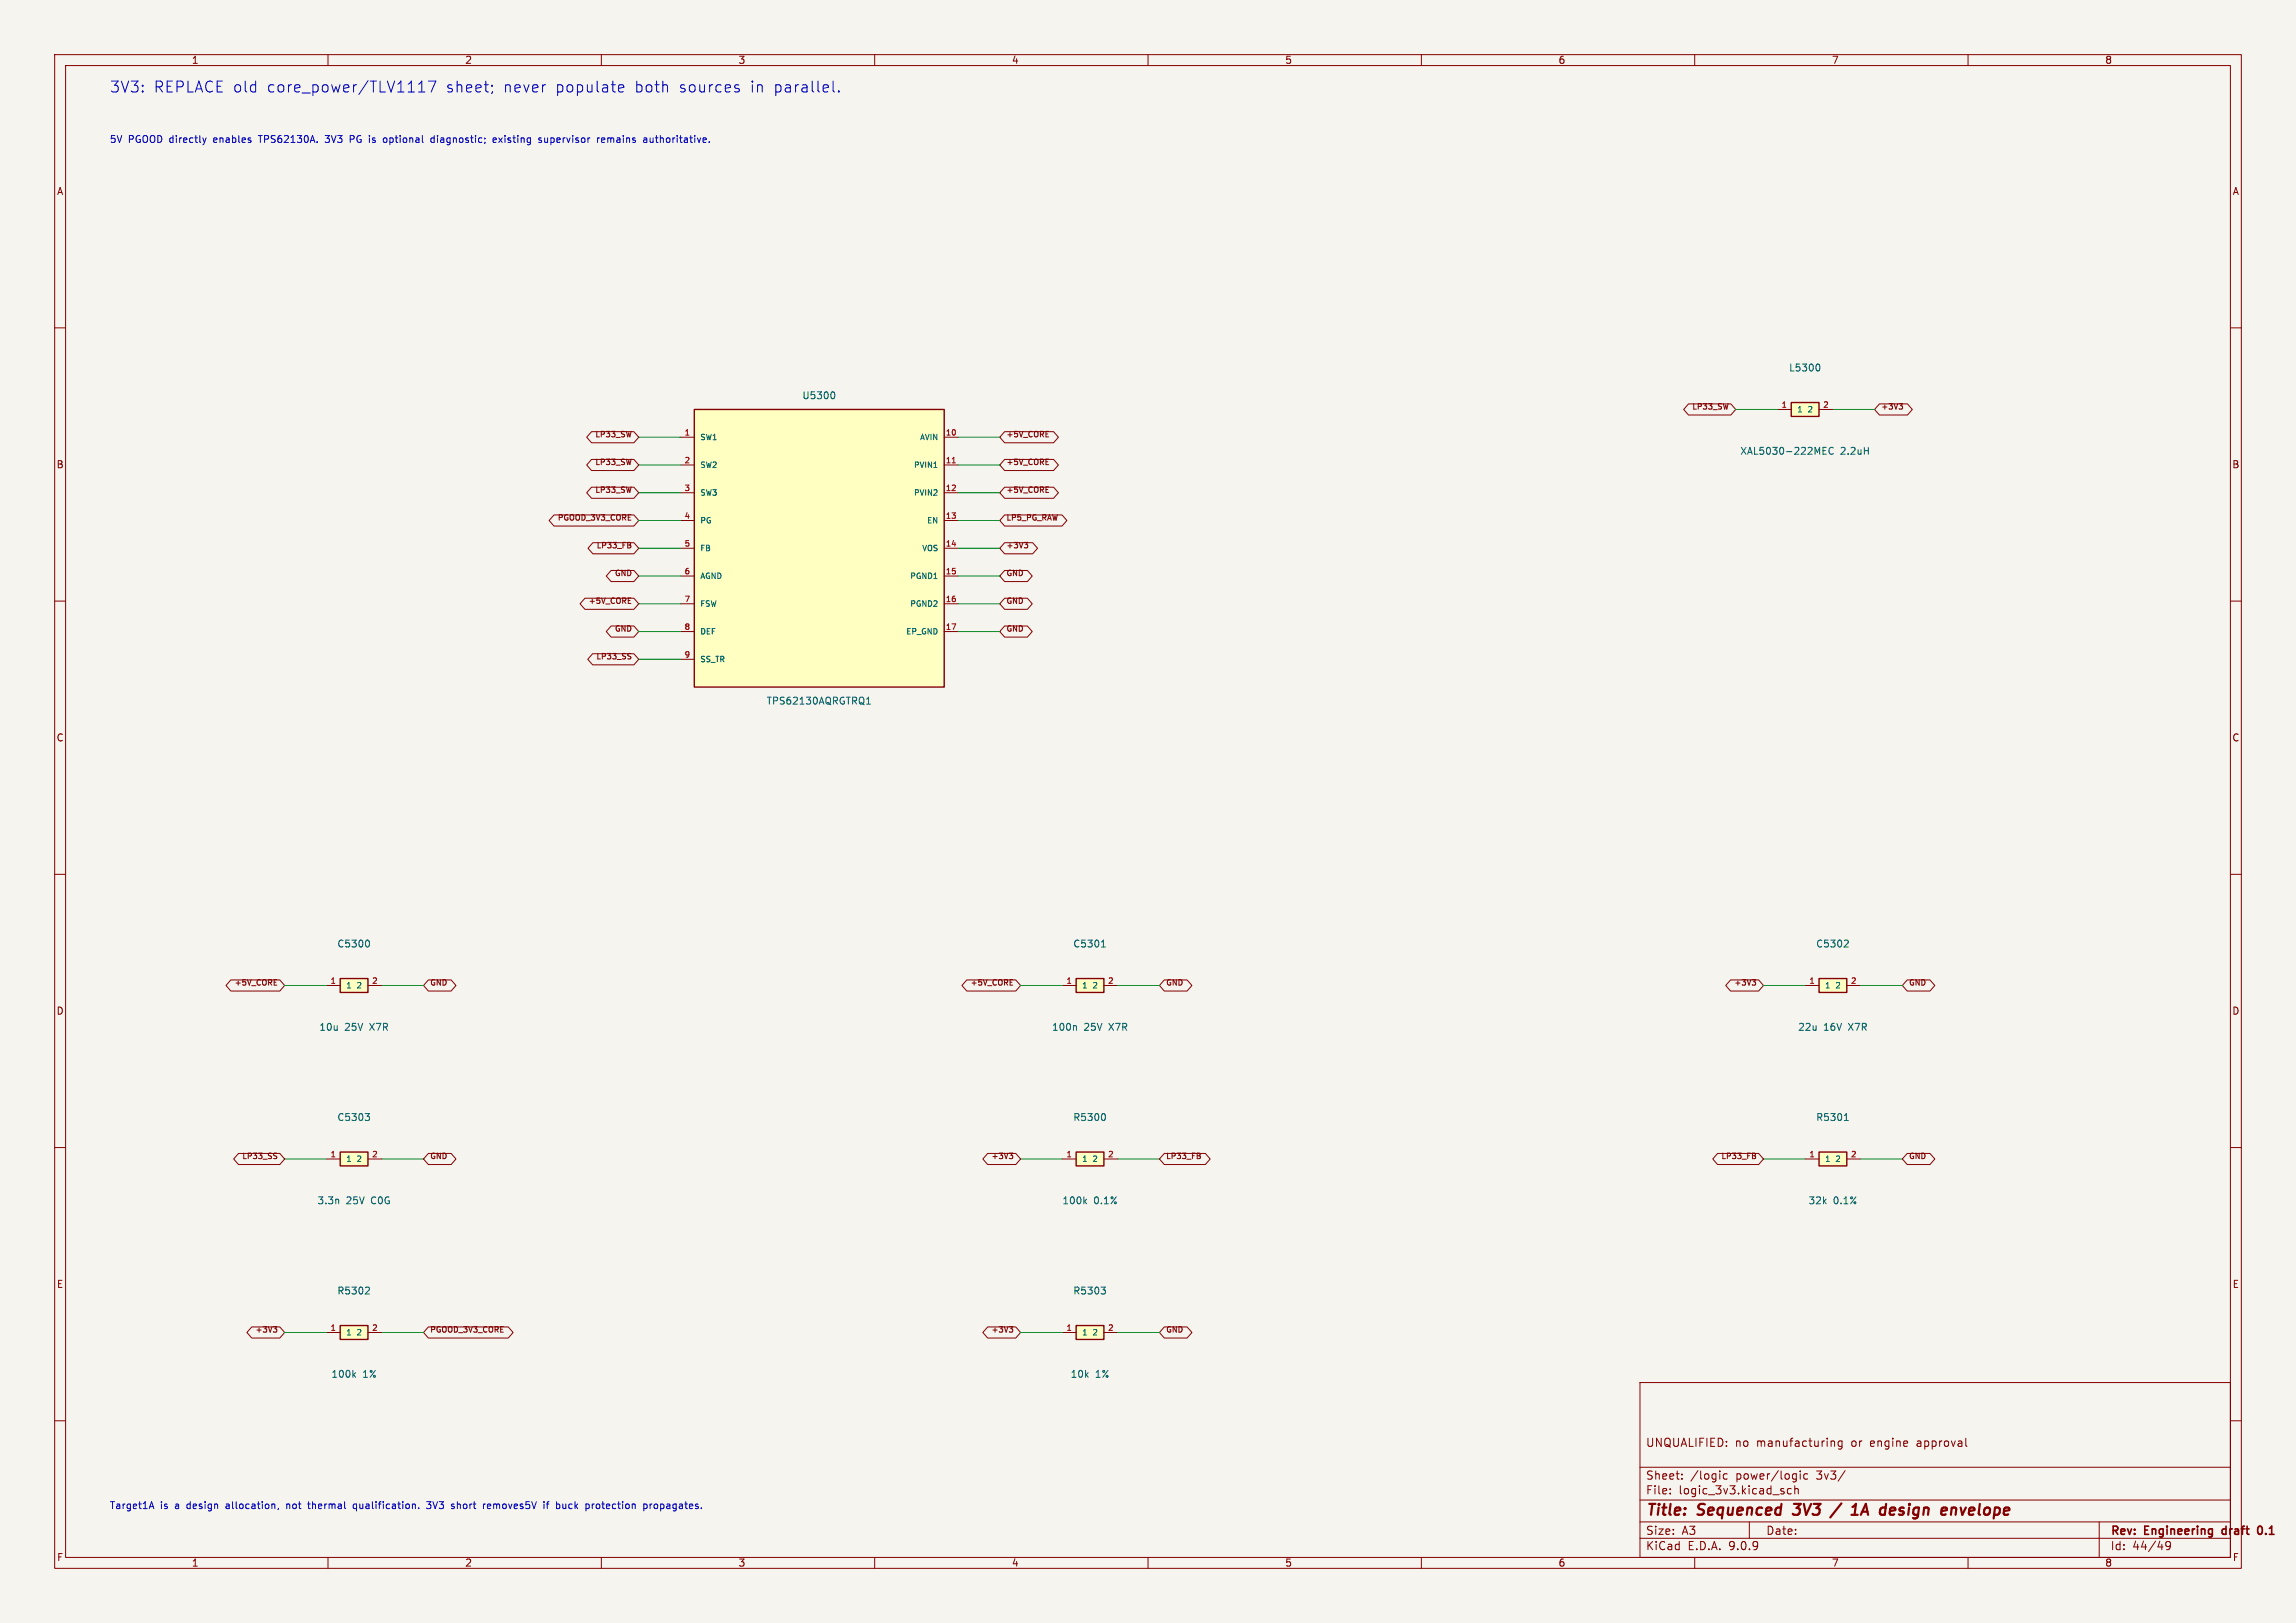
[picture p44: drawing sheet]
<svg xmlns="http://www.w3.org/2000/svg" width="420mm" height="297mm" viewBox="0 0 420 297" stroke-linecap="round" stroke-linejoin="round" font-family="sans-serif">
<defs><g id="words">
<g font-size="2.8" fill="#0000c2">
<text x="20" y="17.2">3V3:</text>
<text x="28.1" y="17.2">REPLACE old</text>
<text x="48.8" y="17.2">core_power/TLV1117</text>
<text x="81.7" y="17.2">sheet;</text>
<text x="92.2" y="17.2">never</text>
<text x="101.8" y="17.2">populate</text>
<text x="116.3" y="17.2">both</text>
<text x="124.5" y="17.2">sources</text>
<text x="137.6" y="17.2">in</text>
<text x="141.9" y="17.2">parallel.</text>
</g>
<g font-size="2.8" fill="#840000">
<text x="301" y="277.9">Title:</text>
<text x="310.6" y="277.9">Sequenced</text>
<text x="329" y="277.9">3V3</text>
<text x="336.8" y="277.9">/</text>
<text x="341.2" y="277.9">1A</text>
<text x="347.2" y="277.9">design</text>
<text x="359.2" y="277.9">envelope</text>
</g>
<g font-size="2.1" fill="#840000">
<text x="301" y="265">UNQUALIFIED:</text>
<text x="317.4" y="265">no</text>
<text x="321.4" y="265">manufacturing</text>
<text x="338.8" y="265">or</text>
<text x="342.4" y="265">engine</text>
<text x="351.1" y="265">approval</text>
<text x="301" y="273.7">File:</text>
<text x="301" y="271">Sheet:</text>
<text x="307.1" y="273.7">logic_3v3.kicad_sch</text>
<text x="309.2" y="271">/logic</text>
<text x="317.6" y="271">power/logic</text>
<text x="332.5" y="271">3v3/</text>
<text x="301" y="281.1">Size:</text>
<text x="307.6" y="281.1">A3</text>
<text x="323" y="281.1">Date:</text>
<text x="386" y="281.3">Rev:</text>
<text x="392.4" y="281.3">Engineering</text>
<text x="407.2" y="281.3">draft</text>
<text x="414.3" y="281.3">0.1</text>
<text x="301" y="283.9">KiCad</text>
<text x="308.7" y="283.9">E.D.A.</text>
<text x="316.3" y="283.9">9.0.9</text>
<text x="386" y="283.9">Id:</text>
<text x="390.1" y="283.9">44/49</text>
</g>
<g font-size="1.8" fill="#840000">
<text x="35" y="11.9">1</text>
<text x="85" y="11.9">2</text>
<text x="135" y="11.9">3</text>
<text x="185" y="11.9">4</text>
<text x="235" y="11.9">5</text>
<text x="285" y="11.9">6</text>
<text x="335" y="11.9">7</text>
<text x="385" y="11.9">8</text>
<text x="10.3" y="35.9">A</text>
<text x="408.3" y="35.9">A</text>
<text x="10.3" y="85.9">B</text>
<text x="408.2" y="85.9">B</text>
<text x="10.3" y="135.9">C</text>
<text x="408.2" y="135.9">C</text>
<text x="10.3" y="185.9">D</text>
<text x="408.2" y="185.9">D</text>
<text x="10.3" y="235.9">E</text>
<text x="408.3" y="235.9">E</text>
<text x="10.3" y="285.9">F</text>
<text x="35" y="286.9">1</text>
<text x="85" y="286.9">2</text>
<text x="135" y="286.9">3</text>
<text x="185" y="286.9">4</text>
<text x="235" y="286.9">5</text>
<text x="285" y="286.9">6</text>
<text x="335" y="286.9">7</text>
<text x="385" y="286.9">8</text>
<text x="408.3" y="285.9">F</text>
</g>
<g font-size="1.8" fill="#0000c2">
<text x="20" y="26.5">5V</text>
<text x="23.5" y="26.5">PGOOD directly</text>
<text x="39.4" y="26.5">enables</text>
<text x="47.8" y="26.5">TPS62130A.</text>
<text x="60.2" y="26.5">3V3</text>
<text x="64.9" y="26.5">PG is</text>
<text x="71.4" y="26.5">optional</text>
<text x="80.3" y="26.5">diagnostic;</text>
<text x="91.9" y="26.5">existing</text>
<text x="100.4" y="26.5">supervisor</text>
<text x="111.3" y="26.5">remains</text>
<text x="120" y="26.5">authoritative.</text>
<text x="20" y="276.5">Target1A</text>
<text x="29.3" y="276.5">is</text>
<text x="32.1" y="276.5">a</text>
<text x="34.5" y="276.5">design</text>
<text x="41.8" y="276.5">allocation,</text>
<text x="53.1" y="276.5">not</text>
<text x="57.3" y="276.5">thermal</text>
<text x="65.7" y="276.5">qualification.</text>
<text x="79.4" y="276.5">3V3</text>
<text x="84.1" y="276.5">short</text>
<text x="90.1" y="276.5">removes5V</text>
<text x="101.3" y="276.5">if</text>
<text x="103.8" y="276.5">buck</text>
<text x="109.4" y="276.5">protection</text>
<text x="120.2" y="276.5">propagates.</text>
</g>
<g font-size="1.8" fill="#006464">
<text x="327.2" y="68.2">L5300</text>
<text x="146.7" y="73.3">U5300</text>
<text x="318.2" y="83.4">XAL5030-222MEC</text>
<text x="336.7" y="83.4">2.2uH</text>
<text x="140.1" y="129.1">TPS62130AQRGTRQ1</text>
<text x="61.6" y="173.6">C5300</text>
<text x="196.2" y="173.6">C5301</text>
<text x="332.1" y="173.6">C5302</text>
<text x="58.3" y="188.8">10u</text>
<text x="63.1" y="188.8">25V</text>
<text x="67.7" y="188.8">X7R</text>
<text x="192.3" y="188.8">100n</text>
<text x="198.3" y="188.8">25V</text>
<text x="203" y="188.8">X7R</text>
<text x="328.8" y="188.8">22u</text>
<text x="333.6" y="188.8">16V</text>
<text x="338.2" y="188.8">X7R</text>
<text x="61.6" y="205.3">C5303</text>
<text x="196.2" y="205.3">R5300</text>
<text x="332.1" y="205.3">R5301</text>
<text x="58" y="220.6">3.3n</text>
<text x="63.3" y="220.6">25V</text>
<text x="68" y="220.6">C0G</text>
<text x="194.2" y="220.6">100k</text>
<text x="200.1" y="220.6">0.1%</text>
<text x="330.7" y="220.6">32k</text>
<text x="335.4" y="220.6">0.1%</text>
<text x="61.6" y="237.1">R5302</text>
<text x="196.2" y="237.1">R5303</text>
<text x="60.5" y="252.3">100k</text>
<text x="66.4" y="252.3">1%</text>
<text x="195.8" y="252.3">10k</text>
<text x="200.4" y="252.3">1%</text>
</g>
<g font-size="1.4" fill="#840000">
<text x="309.4" y="75">LP33_SW</text>
<text x="344" y="75">+3V3</text>
<text x="108.8" y="80.1">LP33_SW</text>
<text x="184" y="80.1">+5V_CORE</text>
<text x="108.8" y="85.2">LP33_SW</text>
<text x="184" y="85.2">+5V_CORE</text>
<text x="101.9" y="95.3">PGOOD_3V3_CORE</text>
<text x="108.8" y="90.2">LP33_SW</text>
<text x="184" y="95.3">LP5_PG_RAW</text>
<text x="184" y="90.2">+5V_CORE</text>
<text x="109" y="100.4">LP33_FB</text>
<text x="184" y="100.4">+3V3</text>
<text x="112.3" y="105.5">GND</text>
<text x="184" y="105.5">GND</text>
<text x="107.6" y="110.6">+5V_CORE</text>
<text x="184" y="110.6">GND</text>
<text x="112.3" y="115.6">GND</text>
<text x="184" y="115.6">GND</text>
<text x="109" y="120.7">LP33_SS</text>
<text x="42.8" y="180.4">+5V_CORE</text>
<text x="78.6" y="180.4">GND</text>
<text x="177.4" y="180.4">+5V_CORE</text>
<text x="213.2" y="180.4">GND</text>
<text x="317.1" y="180.4">+3V3</text>
<text x="349.1" y="180.4">GND</text>
<text x="44.2" y="212.2">LP33_SS</text>
<text x="78.6" y="212.2">GND</text>
<text x="181.2" y="212.2">+3V3</text>
<text x="213.2" y="212.2">LP33_FB</text>
<text x="314.7" y="212.2">LP33_FB</text>
<text x="349.1" y="212.2">GND</text>
<text x="46.6" y="243.9">+3V3</text>
<text x="78.6" y="243.9">PGOOD_3V3_CORE</text>
<text x="181.2" y="243.9">+3V3</text>
<text x="213.2" y="243.9">GND</text>
</g>
<g font-size="1.4" fill="#a90000">
<text x="325.8" y="74.7">1</text>
<text x="333.4" y="74.7">2</text>
<text x="125.1" y="79.8">1</text>
<text x="172.9" y="79.8">10</text>
<text x="125.1" y="84.8">2</text>
<text x="125.1" y="89.9">3</text>
<text x="172.9" y="84.8">11</text>
<text x="172.9" y="89.9">12</text>
<text x="125.1" y="95">4</text>
<text x="172.9" y="95">13</text>
<text x="125.1" y="100.1">5</text>
<text x="172.9" y="100.1">14</text>
<text x="125.1" y="105.2">6</text>
<text x="172.9" y="105.2">15</text>
<text x="125.1" y="110.2">7</text>
<text x="172.9" y="110.2">16</text>
<text x="125.1" y="115.3">8</text>
<text x="172.9" y="115.3">17</text>
<text x="125.1" y="120.4">9</text>
<text x="60.3" y="180.1">1</text>
<text x="68" y="180.1">2</text>
<text x="195" y="180.1">1</text>
<text x="202.6" y="180.1">2</text>
<text x="330.9" y="180.1">1</text>
<text x="338.5" y="180.1">2</text>
<text x="60.3" y="211.8">1</text>
<text x="68" y="211.8">2</text>
<text x="195" y="211.8">1</text>
<text x="202.6" y="211.8">2</text>
<text x="330.9" y="211.8">1</text>
<text x="338.5" y="211.8">2</text>
<text x="60.3" y="243.6">1</text>
<text x="68" y="243.6">2</text>
<text x="195" y="243.6">1</text>
<text x="202.6" y="243.6">2</text>
</g>
<g font-size="1.4" fill="#006464">
<text x="328.7" y="75.7">1</text>
<text x="330.5" y="75.7">2</text>
<text x="128" y="80.7">SW1</text>
<text x="168.2" y="80.7">AVIN</text>
<text x="128" y="85.8">SW2</text>
<text x="167" y="85.8">PVIN1</text>
<text x="128" y="90.9">SW3</text>
<text x="128" y="96">PG</text>
<text x="167" y="90.9">PVIN2</text>
<text x="169.5" y="96">EN</text>
<text x="128" y="101.1">FB</text>
<text x="168.5" y="101.1">VOS</text>
<text x="128" y="106.1">AGND</text>
<text x="166.4" y="106.1">PGND1</text>
<text x="128" y="111.2">FSW</text>
<text x="166.4" y="111.2">PGND2</text>
<text x="128" y="116.3">DEF</text>
<text x="165.6" y="116.3">EP_GND</text>
<text x="128" y="121.4">SS_TR</text>
<text x="63.2" y="181.1">1</text>
<text x="65.1" y="181.1">2</text>
<text x="197.9" y="181.1">1</text>
<text x="199.7" y="181.1">2</text>
<text x="333.8" y="181.1">1</text>
<text x="335.6" y="181.1">2</text>
<text x="63.2" y="212.8">1</text>
<text x="65.1" y="212.8">2</text>
<text x="197.9" y="212.8">1</text>
<text x="199.7" y="212.8">2</text>
<text x="333.8" y="212.8">1</text>
<text x="335.6" y="212.8">2</text>
<text x="63.2" y="244.6">1</text>
<text x="65.1" y="244.6">2</text>
<text x="197.9" y="244.6">1</text>
<text x="199.7" y="244.6">2</text>
</g>
</g></defs>
<path d="M0 0h420v297h-420z" fill="#f5f4ef" stroke="#f5f4ef" stroke-width=".18"/>
<g fill="none" stroke="#840000" stroke-width=".18">
<path d="M10 10h400v277h-400zM12 12h396v273h-396zM60 10v2M110 10v2M160 10v2M210 10v2M260 10v2M310 10v2M360 10v2M10 60h2M408 60h2M10 110h2"/>
<path d="M408 110h2M10 160h2M408 160h2M10 210h2M408 210h2M300 253h108v32h-108zM10 260h2M300 278.5h108M300 274.5h108M300 268.5h108M305.5 273.2v.2M305.5 272.5v.1"/>
<path d="M307.7 270.5v.2M307.7 269.8v.1M315.9 269.8l-.4-.1-.3 .3v.4l.2 .2h.5M320 278.5v3M326.3 273v.3M327.7 272.5l-.5-.1-.3 .3v.4l.2 .2h.6M328.3 272.5l.2-.1 .4 .1v.9M328.3 271.9v1.5M329.3 269.2v.1M329.3 269.7v1M330.7 269.8l-.5-.1-.3 .3v.4l.2 .2h.6M335.2 263.7h.2l.2 .2v.8"/>
<path d="M336.9 263.8l-.4-.1-.3 .3v.4l.2 .2h.5M336.9 263.7v1.2l-.2 .3-.4-.1M337.5 269.1l-1.3 1.9M359.7 264.6l.1 .1M384 278.5v6.5M408 260h2M60 285v2M110 285v2M160 285v2M210 285v2M260 285v2M300 281.5h108"/>
<path d="M310 285v2M360 285v2M396.2 282.4v.3l.2 .3h.3l.3-.3M397 282.4a1 1 0 0 1-.4 1.2h-.3"/>
</g>
<path d="M406.5 279.9v.7M413.7 279.4l-.2-.1a.8 .8 0 0 0-.5 .7 .8 .8 0 0 0 .5 .8l.2-.2" fill="none" stroke="#840000" stroke-width=".3"/>
<path d="M327.9 277l.3 .2M328.2 275.2h1.2M336.8 275.1l-2 2.6M338.7 277.2h1.1M339 275.7l.5-.5-.3 2M340.6 276.6h1M341.3 275.2l-.9 2M346.5 275.9l-.6 .1-.2 .9 .2 .3 .6-.1M346.7 276.3l-1 .2M357.1 276l.2-.1 .5 .1-.1 1.2" fill="none" stroke="#840000" stroke-width=".4"/>
<path d="M327.7 73.7h5v2.5h-5z" fill="#ffffc2"/>
<path d="M327.7 73.7h5v2.5h-5z" fill="none" stroke="#840000" stroke-width=".25"/>
<path d="M325.1 74.9h2.6M332.7 74.9h2.6" fill="none" stroke="#840000" stroke-width=".18"/>
<path d="M332.6 66.6a.79 .79 0 0 1 0 1.3M333.5 82.5h.4M333.5 83.1h.6M333.5 81.9h.6M335.3 82a.6 .6 0 0 0-.8 .4 .6 .6 0 0 0 .6 .7l.2-.1" fill="none" stroke="#006464" stroke-width=".18"/>
<path d="M196.8 242.6h5.1v2.5h-5.1z" fill="#ffffc2"/>
<path d="M196.8 242.6h5.1v2.5h-5.1z" fill="none" stroke="#840000" stroke-width=".25"/>
<path d="M194.3 243.8h2.5M201.9 243.8h2.6" fill="none" stroke="#840000" stroke-width=".18"/>
<path d="M201.4 235.5h.8l-.4 .5M202 236l.2 .3v.3l-.2 .2" fill="none" stroke="#006464" stroke-width=".18"/>
<path d="M62.2 242.6h5.1v2.5h-5.1z" fill="#ffffc2"/>
<path d="M62.2 242.6h5.1v2.5h-5.1z" fill="none" stroke="#840000" stroke-width=".25"/>
<path d="M59.7 243.8h2.5M67.3 243.8h2.5" fill="none" stroke="#840000" stroke-width=".18"/>
<path d="M67.3 235.5l.3 .3-.1 .3-.7 .7h.8M64.7 251.6l.3 .4M65 251.2l-.4 .5" fill="none" stroke="#006464" stroke-width=".18"/>
<path d="M196.8 210.8h5.1v2.6h-5.1z" fill="#ffffc2"/>
<path d="M196.8 210.8h5.1v2.6h-5.1z" fill="none" stroke="#840000" stroke-width=".25"/>
<path d="M194.3 212.1h2.5M201.9 212.1h2.6" fill="none" stroke="#840000" stroke-width=".18"/>
<path d="M198.4 219.8l.4 .5M198.8 219.4l-.5 .5M201.9 203.8a.79 .79 0 0 1 0 1.2" fill="none" stroke="#006464" stroke-width=".18"/>
<path d="M62.2 210.8h5.1v2.6h-5.1z" fill="#ffffc2"/>
<path d="M62.2 210.8h5.1v2.6h-5.1z" fill="none" stroke="#840000" stroke-width=".25"/>
<path d="M59.7 212.1h2.5M67.3 212.1h2.5" fill="none" stroke="#840000" stroke-width=".18"/>
<path d="M61.9 219.5l.1 .8M66.8 203.8h.8l-.4 .5M67.3 204.3l.3 .2v.3l-.3 .2" fill="none" stroke="#006464" stroke-width=".18"/>
<path d="M196.8 179.1h5.1v2.5h-5.1z" fill="#ffffc2"/>
<path d="M196.8 179.1h5.1v2.5h-5.1z" fill="none" stroke="#840000" stroke-width=".25"/>
<path d="M194.3 180.3h2.5M201.9 180.3h2.6" fill="none" stroke="#840000" stroke-width=".18"/>
<path d="M201.5 173.3h.7M201.6 172.3l.2-.3v1.3M196.7 187.7l.2 .2v.6" fill="none" stroke="#006464" stroke-width=".18"/>
<path d="M62.2 179.1h5.1v2.5h-5.1z" fill="#ffffc2"/>
<path d="M62.2 179.1h5.1v2.5h-5.1z" fill="none" stroke="#840000" stroke-width=".25"/>
<path d="M59.7 180.3h2.5M67.3 180.3h2.5" fill="none" stroke="#840000" stroke-width=".18"/>
<path d="M67.3 172a.79 .79 0 0 1 0 1.3" fill="none" stroke="#006464" stroke-width=".18"/>
<path d="M332.7 210.8h5.1v2.6h-5.1z" fill="#ffffc2"/>
<path d="M332.7 210.8h5.1v2.6h-5.1z" fill="none" stroke="#840000" stroke-width=".25"/>
<path d="M330.2 212.1h2.5M337.8 212.1h2.6" fill="none" stroke="#840000" stroke-width=".18"/>
<path d="M337.4 205h.7M337.5 204.1l.2-.3v1.2" fill="none" stroke="#006464" stroke-width=".18"/>
<path d="M332.7 179.1h5.1v2.5h-5.1z" fill="#ffffc2"/>
<path d="M332.7 179.1h5.1v2.5h-5.1z" fill="none" stroke="#840000" stroke-width=".25"/>
<path d="M330.2 180.3h2.5M337.8 180.3h2.6" fill="none" stroke="#840000" stroke-width=".18"/>
<path d="M337.9 172l.2 .3-.1 .3-.7 .7h.8" fill="none" stroke="#006464" stroke-width=".18"/>
<path d="M127 74.9h45.7v50.8h-45.7z" fill="#ffffc2"/>
<path d="M127 74.9h45.7v50.8h-45.7z" fill="none" stroke="#840000" stroke-width=".25"/>
<g fill="none" stroke="#840000" stroke-width=".18">
<path d="M108.2 79h7.8l.8 1-.8 1h-7.8l-.9-1zM183.8 79h8.9l.9 1-.9 1h-8.9l-.9-1zM308.9 73.9h7.7l.9 1-.9 1h-7.7l-.9-1zM343.8 73.9h5.1l.9 1-.9 1h-5.1l-.9-1zM347.4 73.9h.6l-.3 .3M347.8 74.2l.2 .2v.3l-.2 .2M101.3 94.2h14.7l.8 1.1-.8 1h-14.7l-.9-1zM108.2 84.1h7.8l.8 1-.8 1h-7.8l-.9-1zM108.2 89.2h7.8l.8 1-.8 1h-7.8l-.9-1zM108.4 99.3h7.6l.8 1-.8 1h-7.6l-.8-1zM115.3 99.8l.1 .1-.1 .3M115.3 99.4v.2"/>
<path d="M124.5 80h2.5M124.5 85.1h2.5M124.5 90.2h2.5M124.5 95.3h2.5M172.7 80h2.6M172.7 85.1h2.6M172.7 90.2h2.6M172.7 95.3h2.6M183.8 99.3h5.1l.9 1-.9 1h-5.1l-.9-1zM183.8 84.1h8.9l.9 1-.9 1h-8.9l-.9-1zM183.8 94.2h10.5l.9 1.1-.9 1h-10.5l-.9-1zM183.8 89.2h8.9l.9 1-.9 1h-8.9l-.9-1z"/>
<path d="M187.4 99.3h.6l-.3 .3M187.8 99.6l.2 .2v.3l-.2 .2M107 109.5h9l.8 1-.8 1h-9l-.9-1zM108.4 119.6h7.6l.8 1.1-.8 1h-7.6l-.9-1zM111.8 104.4h4.2l.8 1-.8 1h-4.2l-.9-1zM111.8 114.6h4.2l.8 1-.8 1h-4.2l-.9-1zM114.9 110.4h.5M114.9 109.4h.5M115.3 119.6h.1M124.5 100.3h2.5M124.5 105.4h2.5M124.5 110.5h2.5"/>
<path d="M124.5 115.6h2.5M172.7 100.3h2.6M172.7 105.4h2.6M172.7 110.5h2.6M172.7 115.6h2.6M183.8 109.5h4.1l.9 1-.9 1h-4.1l-.9-1zM183.8 114.6h4.1l.9 1-.9 1h-4.1l-.9-1zM183.8 104.4h4.1l.9 1-.9 1h-4.1l-.9-1zM115.4 120.2v.3M124.5 120.7h2.5M42.2 179.3h9l.9 1-.9 1.1h-9l-.9-1.1zM50.1 179.3h.5"/>
<path d="M78.4 179.3h4.1l.9 1-.9 1.1h-4.1l-.9-1.1zM176.8 179.3h9l.9 1-.9 1.1h-9l-.8-1.1zM184.8 179.3h.5M213 179.3h4.1l.9 1-.9 1.1h-4.1l-.9-1.1zM316.6 179.3h5.1l.9 1-.9 1.1h-5.1l-.9-1.1zM320.5 179.3h.6l-.3 .4h.3v.4l-.2 .2h-.2M348.9 179.3h4.1l.9 1-.9 1.1h-4.1l-.9-1.1zM50.1 180.3h.5M184.8 180.3h.5M43.6 211.1h7.6l.9 1-.9 1h-7.6l-.9-1zM50.5 211l.1 .1M50.6 211.6v.3"/>
<path d="M78.4 211.1h4.1l.9 1-.9 1h-4.1l-.9-1zM180.7 211.1h5.1l.9 1-.9 1h-5.1l-.9-1zM184.6 211h.7l-.4 .4 .3 .1 .1 .3-.2 .2h-.3M213 211.1h7.5l.9 1-.9 1h-7.5l-.9-1zM219.5 211.6v.3M314.2 211.1h7.5l.9 1-.9 1h-7.5l-.9-1zM321 211.5l.1 .2-.1 .3M321 211.1v.3M348.9 211.1h4.1l.9 1-.9 1h-4.1l-.9-1zM46 242.8h5.2l.9 1-.9 1.1h-5.2l-.8-1.1zM50 242.8h.6l-.3 .4h.3v.4l-.2 .2h-.3M78.4 242.8h14.6l.9 1-.9 1.1h-14.6l-.9-1.1z"/>
<path d="M180.7 242.8h5.1l.9 1-.9 1.1h-5.1l-.9-1.1zM184.6 242.8h.7l-.4 .4h.3l.1 .4-.2 .2h-.3M213 242.8h4.1l.9 1-.9 1.1h-4.1l-.9-1.1z"/>
</g>
<path d="M152.4 71.7a.79 .79 0 0 1 0 1.3M170.8 85.6h.6M158.5 128.8h.7M158.6 127.9l.3-.3v1.2" fill="none" stroke="#006464" stroke-width=".18"/>
<path d="M174.2 84.7h.6" fill="none" stroke="#a90000" stroke-width=".18"/>
<g fill="none" stroke="#009600" stroke-width=".18">
<path d="M317.5 74.9h7.6M335.3 74.9h7.6M116.8 85.1h7.7M116.8 80h7.7M116.8 90.2h7.7M116.8 95.3h7.7M175.3 85.1h7.6M175.3 80h7.6M175.3 90.2h7.6M175.3 95.3h7.6M116.8 105.4h7.7M116.8 100.3h7.7"/>
<path d="M116.8 110.5h7.7M116.8 115.6h7.7M175.3 105.4h7.6M175.3 100.3h7.6M175.3 110.5h7.6M175.3 115.6h7.6M116.8 120.7h7.7M52.1 180.3h7.6M69.8 180.3h7.7M186.7 180.3h7.6M204.5 180.3h7.6M322.6 180.3h7.6"/>
<path d="M340.4 180.3h7.6M52.1 212.1h7.6M69.8 212.1h7.7M186.7 212.1h7.6M204.5 212.1h7.6M322.6 212.1h7.6M340.4 212.1h7.6M52.1 243.8h7.6M69.8 243.8h7.7M186.7 243.8h7.6M204.5 243.8h7.6"/>
</g>
<g fill="none" stroke="#0000c2" stroke-width=".18">
<path d="M76.6 16.8h1.1M76.6 15.4l.5-.6v2M78.4 14.8h1.3l-.8 2M90 15.6l.1 .1-.1 .1M90 15.6l-.1 .1 .1 .1M90 15.6v.2M90.1 16.7l-.2 .4M113.2 16.7l.2 .1 .6-.1M113.2 15.6l.6-.1 .2 .1 .1 .4-1 .2M135 16.2l.2 .3-.1 .2-.1 .1M135 15.5l.1 .1M152.4 16.6l.3 .2"/>
<path d="M153.4 16.6l.1 .1-.1 .1M153.4 16.6l-.1 .1 .1 .1M153.4 16.6v.2M37.1 25.2l.3 .9M37.4 26.1l-.1 .3M37.7 25.2l-.3 .9M59.5 24.8h.8M59.5 26l.2 .1M64.1 25.5h.4M64.5 24.8h-.4v1.3M70.4 25.2l.3 .1 .1 .2-.1 .5-.3 .1M79.4 25.3l-.3-.1-.3 .3 .1 .5h.5"/>
<path d="M79.4 24.8v1.3M90.2 25.6l.6-.1-.1-.2-.3-.1-.2 .2 .1 .6h.4M91.2 25.2l.7 .9M91.9 25.2l-.7 .9M99 25.3l-.3-.1-.2 .2 .1 .2 .4 .1v.3h-.5M99.6 25.2v.7l.4 .2M109.3 25.2v.9M109.7 25.2l-.4 .3M110 25.6l.6-.1v-.2l-.4-.1-.2 .2 .1 .6h.5M118.1 25.2l.2 .2v.7M118.3 26l-.4 .1M118.3 25.5l-.4 .1"/>
<path d="M118.9 25.2l.1 .8 .3 .1 .2-.1M27.4 275.7h.6M27.7 274.8l.4 1.3M50.2 275.3l.1 .8M50.9 276l-.1 .3M52.5 275.2v.9M52.6 275.2l-.1 .1M56.3 275.2h.4M56.4 274.8v1.1l.3 .2M65.2 275.3l-.3-.1-.3 .3 .1 .5h.5M76.6 276v.1M78 274.8h.8l-.4 .5h.3l.1 .2"/>
<path d="M78.8 275.8l-.2 .3-.6-.1M83.1 275.7v.3M88.8 275.2l-.2 .1M89.6 275.2h-.3l-.1 .2v.6l.4 .1M89.8 275.5l-.6 .1M99.9 275.2h.5M100.4 274.8l-.3 .2v1.1M103 275.2v.8h.4M108.3 275.2v.9M108.7 275.2l-.4 .3M117.8 275.3l.3-.1 .3 .3-.1 .5h-.5M117.8 275.2v1.3"/>
<path d="M118.9 275.2v.9M119.3 275.2l-.4 .3M119.7 275.3v.7"/>
</g>
<use href="#words"/>
</svg>
